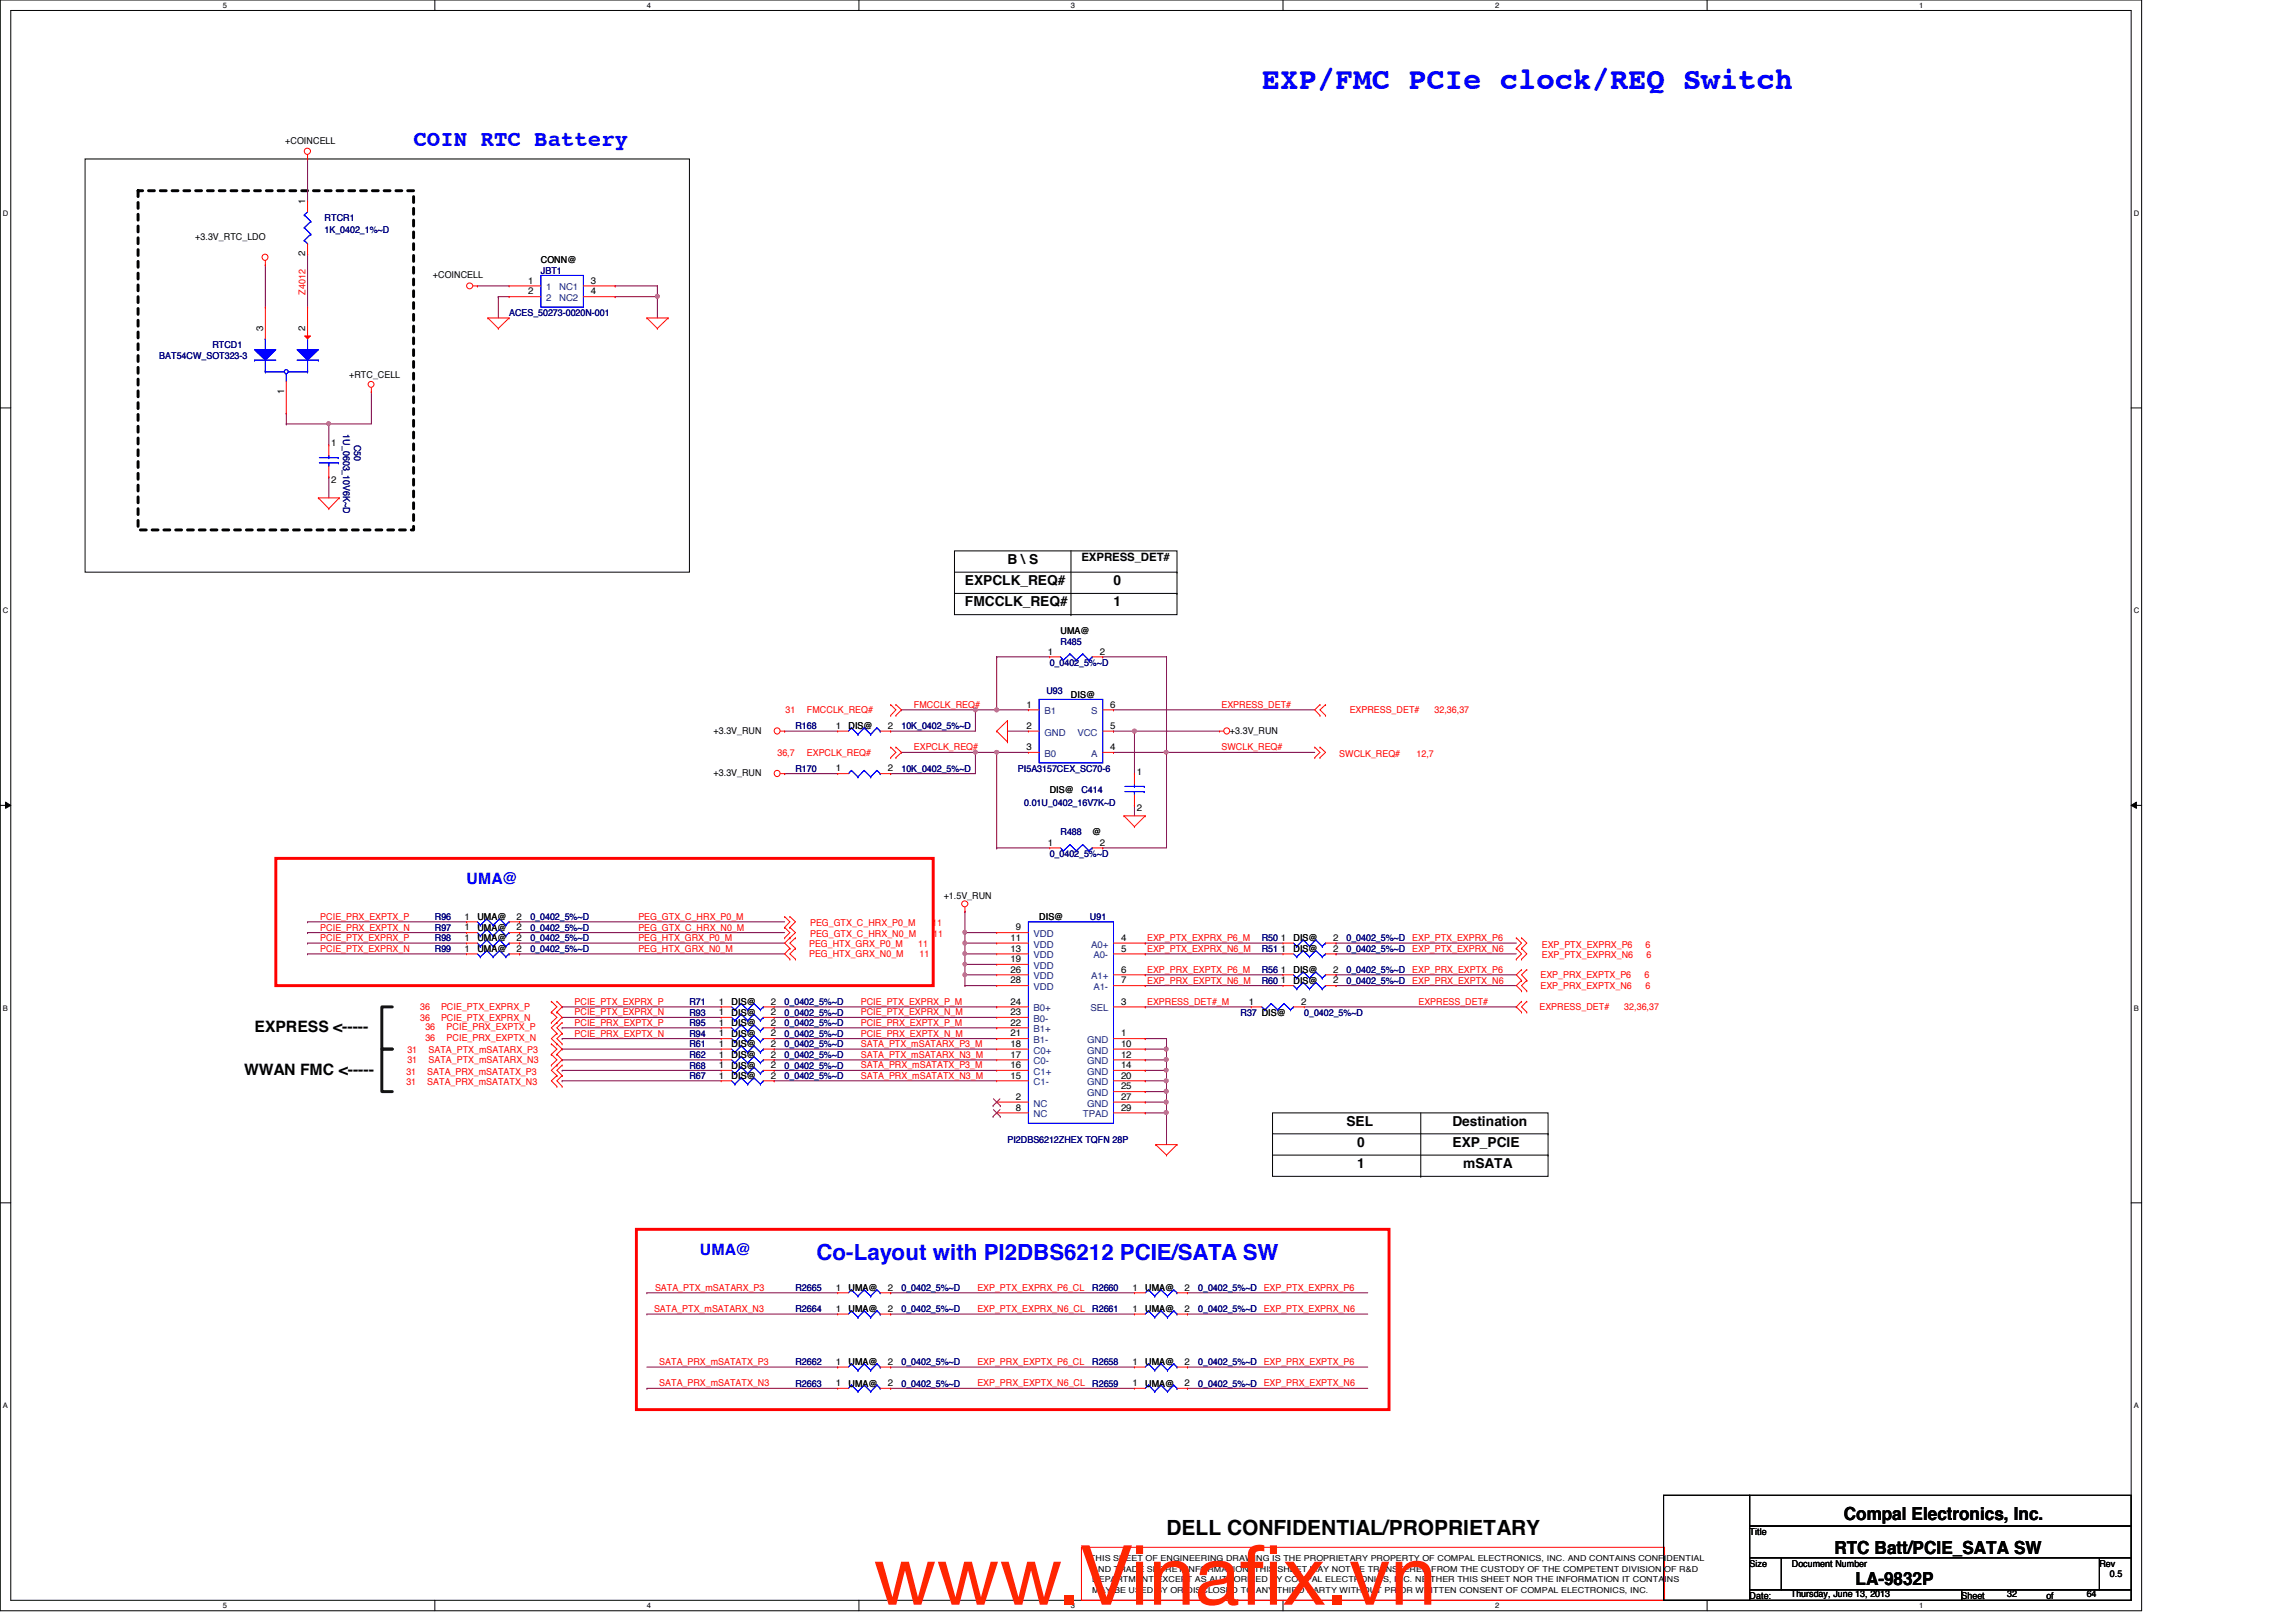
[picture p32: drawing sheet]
<svg xmlns="http://www.w3.org/2000/svg" width="297mm" height="210mm" viewBox="0 0 297 210" stroke-linecap="round" stroke-linejoin="round" font-family="sans-serif">
<defs><g id="words">
<g font-size="10.6" fill="#ff2600">
<text x="113" y="207.7">www.Vinaf</text>
<text x="160.4" y="207.7">ix.vn</text>
</g>
<text font-size="3.9" fill="#00f" x="163.2" y="11.5">EXP/FMC PCIe clock/REQ Switch</text>
<g font-size="2.9" fill="#00f">
<text x="53.5" y="18.8">COIN RTC Battery</text>
<text x="105.6" y="163.1">Co-Layout with PI2DBS6212 PCIE/SATA SW</text>
</g>
<text font-size="2.7" x="150.9" y="198.7">DELL CONFIDENTIAL/PROPRIETARY</text>
<g font-size="2.3">
<text x="238.5" y="196.8">Compal Electronics, Inc.</text>
<text x="237.3" y="201">RTC Batt/PCIE_SATA SW</text>
<text x="240.1" y="205.1">LA-9832P</text>
</g>
<g font-size="2" fill="#00f">
<text x="60.4" y="114.3">UMA@</text>
<text x="90.5" y="162.3">UMA@</text>
</g>
<g font-size="2">
<text x="32.9" y="133.6">EXPRESS &lt;-----</text>
<text x="31.6" y="139.1">WWAN FMC &lt;-----</text>
</g>
<g font-size="1.8">
<text x="124.8" y="75.7">EXPCLK_REQ#</text>
<text x="130.3" y="72.9">B \ S</text>
<text x="144.1" y="75.7">0</text>
<text x="124.8" y="78.4">FMCCLK_REQ#</text>
<text x="144.1" y="78.4">1</text>
<text x="174.2" y="145.7">SEL</text>
<text x="175.6" y="148.4">0</text>
<text x="187.9" y="148.4">EXP_PCIE</text>
<text x="187.9" y="145.7">Destination</text>
<text x="175.6" y="151.1">1</text>
<text x="189.3" y="151.1">mSATA</text>
</g>
<text font-size="1.5" x="139.9" y="72.6">EXPRESS_DET#</text>
<g font-size="1.2">
<text x="36.9" y="18.7">+COINCELL</text>
<text x="39.5" y="26.5" transform="rotate(-90 39.5 26.5)">1</text>
<text x="25.3" y="31">+3.3V_RTC_LDO</text>
<text x="39.5" y="33.2" transform="rotate(-90 39.5 33.2)">2</text>
<text x="56" y="36">+COINCELL</text>
<text x="70" y="34">CONN@</text>
<text x="68.3" y="36.7">1</text>
<text x="68.3" y="38.1">2</text>
<text x="76.5" y="36.7">3</text>
<text x="76.5" y="38.1">4</text>
<text x="34" y="42.9" transform="rotate(-90 34 42.9)">3</text>
<text x="39.5" y="42.9" transform="rotate(-90 39.5 42.9)">2</text>
<text x="36.7" y="51" transform="rotate(-90 36.7 51)">1</text>
<text x="45.2" y="48.9">+RTC_CELL</text>
<text x="42.8" y="57.7">1</text>
<text x="42.8" y="62.4">2</text>
<text x="137.2" y="82">UMA@</text>
<text x="135.5" y="84.7">1</text>
<text x="142.3" y="84.7">2</text>
<text x="92.3" y="95">+3.3V_RUN</text>
<text x="108.1" y="94.3">1</text>
<text x="109.8" y="94.4">DIS@</text>
<text x="114.8" y="94.3">2</text>
<text x="132.8" y="91.6">1</text>
<text x="132.8" y="94.3">2</text>
<text x="138.6" y="90.3">DIS@</text>
<text x="143.6" y="91.6">6</text>
<text x="143.6" y="94.3">5</text>
<text x="159.1" y="95">+3.3V_RUN</text>
<text x="92.3" y="100.4">+3.3V_RUN</text>
<text x="108.1" y="99.8">1</text>
<text x="114.8" y="99.8">2</text>
<text x="132.8" y="97.1">3</text>
<text x="143.6" y="97.1">4</text>
<text x="147.1" y="100.2">1</text>
<text x="135.8" y="102.6">DIS@</text>
<text x="147.1" y="105">2</text>
<text x="135.5" y="109.4">1</text>
<text x="141.3" y="108.1">@</text>
<text x="142.3" y="109.4">2</text>
<text x="60.1" y="119">1</text>
<text x="61.8" y="119.1">UMA@</text>
<text x="66.8" y="119">2</text>
<text x="122.1" y="116.3">+1.5V_RUN</text>
<text x="134.4" y="119.1">DIS@</text>
<text x="60.1" y="120.4">1</text>
<text x="60.1" y="121.8">1</text>
<text x="60.1" y="123.1">1</text>
<text x="61.8" y="120.4">UMA@</text>
<text x="61.8" y="121.8">UMA@</text>
<text x="61.8" y="123.2">UMA@</text>
<text x="66.8" y="120.4">2</text>
<text x="66.8" y="121.8">2</text>
<text x="66.8" y="123.1">2</text>
<text x="130.7" y="125.9">26</text>
<text x="130.7" y="123.1">13</text>
<text x="130.7" y="121.8">11</text>
<text x="130.7" y="124.5">19</text>
<text x="131.4" y="120.4">9</text>
<text x="145" y="121.8">4</text>
<text x="145" y="123.1">5</text>
<text x="145" y="125.9">6</text>
<text x="165.7" y="125.9">1</text>
<text x="165.7" y="121.8">1</text>
<text x="165.7" y="123.1">1</text>
<text x="167.3" y="125.9">DIS@</text>
<text x="167.3" y="121.8">DIS@</text>
<text x="167.3" y="123.2">DIS@</text>
<text x="172.5" y="125.9">2</text>
<text x="172.5" y="121.8">2</text>
<text x="172.5" y="123.1">2</text>
<text x="93" y="130">1</text>
<text x="93" y="131.4">1</text>
<text x="94.7" y="130">DIS@</text>
<text x="94.7" y="131.4">DIS@</text>
<text x="99.7" y="130">2</text>
<text x="99.7" y="131.4">2</text>
<text x="130.7" y="127.3">28</text>
<text x="130.7" y="131.4">23</text>
<text x="130.7" y="130">24</text>
<text x="145" y="130">3</text>
<text x="145" y="127.3">7</text>
<text x="161.6" y="130">1</text>
<text x="165.7" y="127.3">1</text>
<text x="167.3" y="127.3">DIS@</text>
<text x="168.3" y="130">2</text>
<text x="172.5" y="127.3">2</text>
<text x="93" y="134.1">1</text>
<text x="93" y="132.7">1</text>
<text x="93" y="135.5">1</text>
<text x="93" y="136.9">1</text>
<text x="94.7" y="134.2">DIS@</text>
<text x="94.7" y="132.8">DIS@</text>
<text x="94.7" y="135.6">DIS@</text>
<text x="94.7" y="136.9">DIS@</text>
<text x="99.7" y="134.1">2</text>
<text x="99.7" y="132.7">2</text>
<text x="99.7" y="135.5">2</text>
<text x="99.7" y="136.9">2</text>
<text x="130.7" y="135.5">18</text>
<text x="130.7" y="134.1">21</text>
<text x="130.7" y="132.7">22</text>
<text x="130.7" y="136.9">17</text>
<text x="145" y="136.9">12</text>
<text x="145" y="135.5">10</text>
<text x="145" y="134.1">1</text>
<text x="93" y="138.2">1</text>
<text x="93" y="139.6">1</text>
<text x="94.7" y="138.3">DIS@</text>
<text x="94.7" y="139.7">DIS@</text>
<text x="99.7" y="138.2">2</text>
<text x="99.7" y="139.6">2</text>
<text x="130.7" y="139.6">15</text>
<text x="130.7" y="138.2">16</text>
<text x="131.4" y="142.3">2</text>
<text x="131.4" y="143.7">8</text>
<text x="145" y="142.3">27</text>
<text x="145" y="143.7">29</text>
<text x="145" y="139.6">20</text>
<text x="145" y="141">25</text>
<text x="145" y="138.2">14</text>
<text x="108.1" y="167">1</text>
<text x="109.8" y="167.1">UMA@</text>
<text x="114.8" y="167">2</text>
<text x="146.5" y="167">1</text>
<text x="148.2" y="167.1">UMA@</text>
<text x="153.2" y="167">2</text>
<text x="108.1" y="169.8">1</text>
<text x="109.8" y="169.8">UMA@</text>
<text x="114.8" y="169.8">2</text>
<text x="146.5" y="169.8">1</text>
<text x="148.2" y="169.8">UMA@</text>
<text x="153.2" y="169.8">2</text>
<text x="108.1" y="179.4">1</text>
<text x="108.1" y="176.6">1</text>
<text x="109.8" y="179.5">UMA@</text>
<text x="109.8" y="176.7">UMA@</text>
<text x="114.8" y="179.4">2</text>
<text x="114.8" y="176.6">2</text>
<text x="146.5" y="176.6">1</text>
<text x="146.5" y="179.4">1</text>
<text x="148.2" y="176.7">UMA@</text>
<text x="148.2" y="179.5">UMA@</text>
<text x="153.2" y="176.6">2</text>
<text x="153.2" y="179.4">2</text>
<text x="226.4" y="198.6">Title</text>
<text x="226.4" y="202.7">Size</text>
<text x="231.8" y="202.7">Document Number</text>
<text x="271.6" y="202.7">Rev</text>
<text x="226.4" y="206.9">Date:</text>
<text x="231.7" y="206.7">Thursday, June 13, 2013</text>
<text x="253.8" y="206.9">Sheet</text>
<text x="259.7" y="206.7">32</text>
<text x="264.7" y="206.9">of</text>
<text x="270" y="206.7">64</text>
<text x="273" y="204.1">0.5</text>
</g>
<g font-size="1.2" fill="#000080">
<text x="42" y="28.6">RTCR1</text>
<text x="42" y="30.2">1K_0402_1%~D</text>
<text x="70" y="35.4">JBT1</text>
<text x="65.9" y="40.9">ACES_50273-0020N-001</text>
<text x="20.6" y="46.4">BAT54CW_SOT323-3</text>
<text x="27.5" y="45">RTCD1</text>
<text x="44.4" y="56.2" transform="rotate(90 44.4 56.2)">1U_0603_10V6K~D</text>
<text x="45.8" y="57.6" transform="rotate(90 45.8 57.6)">C50</text>
<text x="137.2" y="83.4">R485</text>
<text x="135.4" y="89.7">U93</text>
<text x="135.8" y="86.1">0_0402_5%~D</text>
<text x="102.9" y="94.4">R168</text>
<text x="116.6" y="94.4">10K_0402_5%~D</text>
<text x="102.9" y="99.9">R170</text>
<text x="116.6" y="99.9">10K_0402_5%~D</text>
<text x="131.7" y="99.9">PI5A3157CEX_SC70-6</text>
<text x="132.5" y="104.3">0.01U_0402_16V7K~D</text>
<text x="139.9" y="102.6">C414</text>
<text x="135.8" y="110.9">0_0402_5%~D</text>
<text x="137.2" y="108.1">R488</text>
<text x="56.3" y="119.1">R96</text>
<text x="68.6" y="119.1">0_0402_5%~D</text>
<text x="141" y="119.1">U91</text>
<text x="56.3" y="120.4">R97</text>
<text x="56.3" y="121.8">R98</text>
<text x="56.3" y="123.2">R99</text>
<text x="68.6" y="120.4">0_0402_5%~D</text>
<text x="68.6" y="121.8">0_0402_5%~D</text>
<text x="68.6" y="123.2">0_0402_5%~D</text>
<text x="163.2" y="125.9">R56</text>
<text x="163.2" y="121.8">R50</text>
<text x="163.2" y="123.2">R51</text>
<text x="174.2" y="125.9">0_0402_5%~D</text>
<text x="174.2" y="121.8">0_0402_5%~D</text>
<text x="174.2" y="123.2">0_0402_5%~D</text>
<text x="89.2" y="130">R71</text>
<text x="89.2" y="131.4">R93</text>
<text x="101.5" y="130">0_0402_5%~D</text>
<text x="101.5" y="131.4">0_0402_5%~D</text>
<text x="160.5" y="131.4">R37 DIS@</text>
<text x="163.2" y="127.3">R60</text>
<text x="168.7" y="131.4">0_0402_5%~D</text>
<text x="174.2" y="127.3">0_0402_5%~D</text>
<text x="89.2" y="134.2">R94</text>
<text x="89.2" y="132.8">R95</text>
<text x="89.2" y="135.6">R61</text>
<text x="89.2" y="136.9">R62</text>
<text x="101.5" y="134.2">0_0402_5%~D</text>
<text x="101.5" y="132.8">0_0402_5%~D</text>
<text x="101.5" y="135.6">0_0402_5%~D</text>
<text x="101.5" y="136.9">0_0402_5%~D</text>
<text x="89.2" y="138.3">R68</text>
<text x="89.2" y="139.7">R67</text>
<text x="101.5" y="138.3">0_0402_5%~D</text>
<text x="101.5" y="139.7">0_0402_5%~D</text>
<text x="130.3" y="147.9">PI2DBS6212ZHEX TQFN 28P</text>
<text x="102.9" y="167.1">R2665</text>
<text x="116.6" y="167.1">0_0402_5%~D</text>
<text x="141.3" y="167.1">R2660</text>
<text x="155" y="167.1">0_0402_5%~D</text>
<text x="102.9" y="169.8">R2664</text>
<text x="116.6" y="169.8">0_0402_5%~D</text>
<text x="141.3" y="169.8">R2661</text>
<text x="155" y="169.8">0_0402_5%~D</text>
<text x="102.9" y="179.5">R2663</text>
<text x="102.9" y="176.7">R2662</text>
<text x="116.6" y="179.5">0_0402_5%~D</text>
<text x="116.6" y="176.7">0_0402_5%~D</text>
<text x="141.3" y="176.7">R2658</text>
<text x="141.3" y="179.5">R2659</text>
<text x="155" y="176.7">0_0402_5%~D</text>
<text x="155" y="179.5">0_0402_5%~D</text>
</g>
<g font-size="1.2" fill="#f00">
<text x="39.5" y="38.1" transform="rotate(-90 39.5 38.1)">Z4012</text>
<text x="101.6" y="92.3">31</text>
<text x="104.4" y="92.3">FMCCLK_REQ#</text>
<text x="118.2" y="91.6">FMCCLK_REQ#</text>
<text x="158" y="91.6">EXPRESS_DET#</text>
<text x="174.6" y="92.3">EXPRESS_DET#</text>
<text x="185.6" y="92.3">32,36,37</text>
<text x="100.6" y="97.8">36,7</text>
<text x="104.4" y="97.8">EXPCLK_REQ#</text>
<text x="118.2" y="97.1">EXPCLK_REQ#</text>
<text x="158" y="97.1">SWCLK_REQ#</text>
<text x="173.3" y="98">SWCLK_REQ#</text>
<text x="183.3" y="98">12,7</text>
<text x="41.4" y="119">PCIE_PRX_EXPTX_P</text>
<text x="82.6" y="119">PEG_GTX_C_HRX_P0_M</text>
<text x="104.8" y="119.9">PEG_GTX_C_HRX_P0_M</text>
<text x="120.6" y="119.9">11</text>
<text x="41.4" y="120.4">PCIE_PRX_EXPTX_N</text>
<text x="41.4" y="123.2">PCIE_PTX_EXPRX_N</text>
<text x="41.4" y="121.8">PCIE_PTX_EXPRX_P</text>
<text x="82.6" y="120.4">PEG_GTX_C_HRX_N0_M</text>
<text x="82.6" y="121.8">PEG_HTX_GRX_P0_M</text>
<text x="82.6" y="123.2">PEG_HTX_GRX_N0_M</text>
<text x="104.7" y="123.9">PEG_HTX_GRX_N0_M</text>
<text x="104.7" y="122.5">PEG_HTX_GRX_P0_M</text>
<text x="104.8" y="121.3">PEG_GTX_C_HRX_N0_M</text>
<text x="118.8" y="122.5">11</text>
<text x="119" y="123.9">11</text>
<text x="120.7" y="121.3">11</text>
<text x="148.4" y="121.8">EXP_PTX_EXPRX_P6_M</text>
<text x="148.4" y="123.2">EXP_PTX_EXPRX_N6_M</text>
<text x="148.4" y="125.9">EXP_PRX_EXPTX_P6_M</text>
<text x="182.7" y="121.8">EXP_PTX_EXPRX_P6</text>
<text x="182.7" y="123.2">EXP_PTX_EXPRX_N6</text>
<text x="182.7" y="125.9">EXP_PRX_EXPTX_P6</text>
<text x="199.5" y="124">EXP_PTX_EXPRX_N6</text>
<text x="199.5" y="122.6">EXP_PTX_EXPRX_P6</text>
<text x="212.9" y="122.6">6</text>
<text x="213" y="124">6</text>
<text x="54.4" y="130.7">36</text>
<text x="57.1" y="130.7">PCIE_PTX_EXPRX_P</text>
<text x="74.3" y="131.4">PCIE_PTX_EXPRX_N</text>
<text x="74.3" y="130">PCIE_PTX_EXPRX_P</text>
<text x="111.4" y="130">PCIE_PTX_EXPRX_P_M</text>
<text x="111.4" y="131.4">PCIE_PTX_EXPRX_N_M</text>
<text x="148.4" y="127.3">EXP_PRX_EXPTX_N6_M</text>
<text x="148.4" y="130">EXPRESS_DET#_M</text>
<text x="182.7" y="127.3">EXP_PRX_EXPTX_N6</text>
<text x="183.5" y="130">EXPRESS_DET#</text>
<text x="199.2" y="130.7">EXPRESS_DET#</text>
<text x="199.3" y="126.6">EXP_PRX_EXPTX_P6</text>
<text x="199.3" y="128">EXP_PRX_EXPTX_N6</text>
<text x="210.1" y="130.7">32,36,37</text>
<text x="212.8" y="126.6">6</text>
<text x="212.9" y="128">6</text>
<text x="52.7" y="137.6">31</text>
<text x="52.7" y="136.2">31</text>
<text x="54.4" y="132.1">36</text>
<text x="55" y="133.3">36</text>
<text x="55" y="134.7">36</text>
<text x="55.5" y="137.6">SATA_PTX_mSATARX_N3</text>
<text x="55.5" y="136.2">SATA_PTX_mSATARX_P3</text>
<text x="57.1" y="132.1">PCIE_PTX_EXPRX_N</text>
<text x="57.8" y="133.3">PCIE_PRX_EXPTX_P</text>
<text x="57.8" y="134.7">PCIE_PRX_EXPTX_N</text>
<text x="74.3" y="134.2">PCIE_PRX_EXPTX_N</text>
<text x="74.3" y="132.8">PCIE_PRX_EXPTX_P</text>
<text x="111.4" y="135.5">SATA_PTX_mSATARX_P3_M</text>
<text x="111.4" y="136.9">SATA_PTX_mSATARX_N3_M</text>
<text x="111.4" y="132.8">PCIE_PRX_EXPTX_P_M</text>
<text x="111.4" y="134.2">PCIE_PRX_EXPTX_N_M</text>
<text x="52.6" y="140.5">31</text>
<text x="52.6" y="139.1">31</text>
<text x="55.3" y="140.5">SATA_PRX_mSATATX_N3</text>
<text x="55.3" y="139.1">SATA_PRX_mSATATX_P3</text>
<text x="111.4" y="139.6">SATA_PRX_mSATATX_N3_M</text>
<text x="111.4" y="138.3">SATA_PRX_mSATATX_P3_M</text>
<text x="84.7" y="167">SATA_PTX_mSATARX_P3</text>
<text x="126.4" y="167">EXP_PTX_EXPRX_P6_CL</text>
<text x="163.5" y="167">EXP_PTX_EXPRX_P6</text>
<text x="84.6" y="169.8">SATA_PTX_mSATARX_N3</text>
<text x="126.4" y="169.8">EXP_PTX_EXPRX_N6_CL</text>
<text x="163.5" y="169.8">EXP_PTX_EXPRX_N6</text>
<text x="85.3" y="179.4">SATA_PRX_mSATATX_N3</text>
<text x="85.3" y="176.7">SATA_PRX_mSATATX_P3</text>
<text x="126.4" y="176.7">EXP_PRX_EXPTX_P6_CL</text>
<text x="126.4" y="179.4">EXP_PRX_EXPTX_N6_CL</text>
<text x="163.5" y="176.7">EXP_PRX_EXPTX_P6</text>
<text x="163.5" y="179.4">EXP_PRX_EXPTX_N6</text>
</g>
<g font-size="1.2" fill="#004080">
<text x="70.7" y="37.6">1</text>
<text x="70.7" y="39">2</text>
<text x="72.3" y="37.6">NC1</text>
<text x="72.3" y="39">NC2</text>
<text x="135.1" y="92.5">B1</text>
<text x="135.1" y="95.2">GND</text>
<text x="139.4" y="95.2">VCC</text>
<text x="141.2" y="92.5">S</text>
<text x="135.1" y="98">B0</text>
<text x="141.2" y="98">A</text>
<text x="133.7" y="124">VDD</text>
<text x="133.7" y="122.6">VDD</text>
<text x="133.7" y="121.3">VDD</text>
<text x="133.7" y="125.4">VDD</text>
<text x="141.2" y="122.6">A0+</text>
<text x="141.5" y="124">A0-</text>
<text x="133.7" y="126.7">VDD</text>
<text x="133.7" y="128.1">VDD</text>
<text x="133.7" y="130.9">B0+</text>
<text x="141.1" y="130.9">SEL</text>
<text x="141.2" y="126.7">A1+</text>
<text x="141.5" y="128.1">A1-</text>
<text x="133.7" y="136.4">C0+</text>
<text x="133.7" y="135">B1-</text>
<text x="133.7" y="133.6">B1+</text>
<text x="133.7" y="132.2">B0-</text>
<text x="133.7" y="137.8">C0-</text>
<text x="140.6" y="137.8">GND</text>
<text x="140.6" y="136.4">GND</text>
<text x="140.6" y="135">GND</text>
<text x="133.7" y="143.2">NC</text>
<text x="133.7" y="140.5">C1-</text>
<text x="133.7" y="139.1">C1+</text>
<text x="140.6" y="143.2">GND</text>
<text x="140.6" y="140.5">GND</text>
<text x="140.6" y="141.9">GND</text>
<text x="140.6" y="139.1">GND</text>
<text x="133.7" y="144.6">NC</text>
<text x="140.1" y="144.6">TPAD</text>
</g>
<g font-size="1.1">
<text x="141" y="202">THIS SHEET OF ENGINEERING DRAWING IS THE PROPRIETARY PROPERTY OF COMPAL ELECTRONICS, INC. AND CONTAINS CONFIDENTIAL</text>
<text x="141.3" y="203.4">AND TRADE SECRET INFORMATION. THIS SHEET MAY NOT BE TRANSFERED FROM THE CUSTODY OF THE COMPETENT DIVISION OF R&amp;D</text>
<text x="141.3" y="206.2">MAY BE USED BY OR DISCLOSED TO ANY THIRD PARTY WITHOUT PRIOR WRITTEN CONSENT OF COMPAL ELECTRONICS, INC.</text>
<text x="141.3" y="204.8">DEPARTMENT EXCEPT AS AUTHORIZED BY COMPAL ELECTRONICS, INC. NEITHER THIS SHEET NOR THE INFORMATION IT CONTAINS</text>
</g>
<g font-size="1">
<text x="28.8" y="1">5</text>
<text x="83.7" y="1">4</text>
<text x="138.6" y="1">3</text>
<text x="193.4" y="1">2</text>
<text x="248.3" y="1">1</text>
<text x=".4" y="27.9">D</text>
<text x="276.1" y="27.9">D</text>
<text x=".4" y="79.4">C</text>
<text x="276.1" y="79.4">C</text>
<text x=".4" y="130.8">B</text>
<text x="276.1" y="130.8">B</text>
<text x=".4" y="182.2">A</text>
<text x="276.1" y="182.2">A</text>
<text x="28.8" y="208.1">5</text>
<text x="83.7" y="208.1">4</text>
<text x="138.6" y="208.1">3</text>
<text x="193.4" y="208.1">2</text>
<text x="248.3" y="208.1">1</text>
</g>
</g></defs>
<path d="M0 0h277.1v208.4h-277.1zM1.4 1.4h274.3v205.7h-274.3z" fill="none" stroke="#000" stroke-width=".13"/>
<g fill="#fff">
<path d="M28.8 .1h.6v1.1h-.6z"/>
<path d="M28.8 207.2h.6v1.1h-.6z"/>
</g>
<path d="M56.3 0v1.4M56.3 207.1v1.3" fill="none" stroke="#000" stroke-width=".13"/>
<g fill="#fff">
<path d="M83.7 .1h.5v1.1h-.5z"/>
<path d="M83.7 207.2h.5v1.1h-.5z"/>
</g>
<path d="M111.1 0v1.4M111.1 207.1v1.3" fill="none" stroke="#000" stroke-width=".13"/>
<g fill="#fff">
<path d="M138.6 .1h.5v1.1h-.5z"/>
<path d="M138.6 207.2h.5v1.1h-.5z"/>
</g>
<path d="M166 0v1.4M166 207.1v1.3" fill="none" stroke="#000" stroke-width=".13"/>
<g fill="#fff">
<path d="M193.4 .1h.6v1.1h-.6z"/>
<path d="M193.4 207.2h.6v1.1h-.6z"/>
</g>
<path d="M220.8 0v1.4M220.8 207.1v1.3" fill="none" stroke="#000" stroke-width=".13"/>
<g fill="#fff">
<path d="M248.3 .1h.5v1.1h-.5z"/>
<path d="M248.3 207.2h.5v1.1h-.5z"/>
<path d="M.4 27.1h.7v1.1h-.7z"/>
<path d="M276.1 27.1h.7v1.1h-.7z"/>
<path d="M.4 78.5h.7v1.1h-.7z"/>
<path d="M276.1 78.5h.7v1.1h-.7z"/>
</g>
<path d="M0 52.8h1.4M275.7 52.8h1.4" fill="none" stroke="#000" stroke-width=".13"/>
<g fill="#fff">
<path d="M.4 129.9h.6v1.1h-.6z"/>
<path d="M276.1 129.9h.6v1.1h-.6z"/>
</g>
<path d="M0 104.2h1.4M.7 103.8l.7 .4-.7 .4zM275.7 104.2l.7-.4v.8zM275.7 104.2h1.4" fill="none" stroke="#000" stroke-width=".13"/>
<path d="M.7 103.8l.7 .4-.7 .4zM275.7 104.2l.7-.4v.8z" fill="#000"/>
<g fill="#fff">
<path d="M.4 181.4h.6v1.1h-.6z"/>
<path d="M276.1 181.4h.6v1.1h-.6z"/>
</g>
<g fill="none" stroke="#000" stroke-width=".13">
<path d="M11 20.6h78.2v53.4h-78.2zM123.5 71.3h28.8v8.2h-28.8zM123.5 74h28.8M123.5 76.8h28.8M138.6 79.5h.1M138.6 71.3v8.2M152.3 74h.1M152.3 76.8h.1M0 155.7h1.4M164.6 144h35.7v8.2h-35.7zM164.6 149.5h35.7M164.6 146.7h35.7"/>
<path d="M183.8 152.2h.1M183.8 144v8.2M200.3 149.5h.1M200.3 146.7h.1M275.7 155.7h1.4"/>
</g>
<path d="M139.9 200.2h75.4v6.9h-75.4z" fill="none" stroke="#f00" stroke-width=".13"/>
<path d="M17.9 24.7h35.6v43.9h-35.6z" fill="none" stroke="#000" stroke-width=".38" stroke-dasharray=".8 .8"/>
<path d="M35.7 111.1h85v16.5h-85zM82.3 159.1h97.4v23.3h-97.4z" fill="none" stroke="#f00" stroke-width=".38"/>
<path d="M50.8 130.3h-1.4v5.5h1.4h-1.4v5.5h1.4" fill="none" stroke="#004000" stroke-width=".38"/>
<path d="M42.5 54.9h.1M42.5 54.9h5.5" fill="none" stroke="#800040" stroke-width=".13"/>
<path d="M42.3 54.6h.2l.2 .1v.3l-.2 .1-.2-.1z" fill-rule="evenodd" fill="#f0f"/>
<path d="M42.3 54.6h.2l.2 .1v.3l-.2 .1-.2-.1z" fill="none" stroke="#f0f" stroke-width=".13"/>
<g fill="none" stroke="#800040" stroke-width=".13">
<path d="M61.8 37h.1M61.8 37h4.1M64.5 38.4h.1M64.5 38.4h1.4M79.6 38.4h.1M79.6 38.4h5.4M37 54.9h.1M37 54.9h5.5M42.5 54.9h.1M42.5 54.9v2.7M48 50.7h.1M48 50.7v4.2"/>
<path d="M42.5 61.7h.1M42.5 61.7v2.7"/>
</g>
<circle cx="85" cy="38.4" r=".26" fill="#f0f"/>
<circle cx="85" cy="38.4" r=".26" fill="none" stroke="#f0f" stroke-width=".13"/>
<path d="M64.5 38.4h.1M64.5 38.4v2.7M79.6 37h.1M79.6 37h5.4M85 38.4h.1M85 37h.1M85 37v4.1M124.8 117.9h.1M124.8 117.9v2.8M124.8 120.7h.1M124.8 120.7h4.1" fill="none" stroke="#800040" stroke-width=".13"/>
<path d="M124.6 120.5l.2-.1 .2 .1v.3l-.2 .1-.2-.1z" fill-rule="evenodd" fill="#f0f"/>
<path d="M124.6 120.5l.2-.1 .2 .1v.3l-.2 .1-.2-.1z" fill="none" stroke="#f0f" stroke-width=".13"/>
<path d="M124.8 124.8h.1M124.8 124.8v1.4" fill="none" stroke="#800040" stroke-width=".13"/>
<path d="M124.6 124.6h.4v.2v.1l-.2 .1-.2-.1z" fill-rule="evenodd" fill="#f0f"/>
<path d="M124.6 124.6h.4v.2v.1l-.2 .1-.2-.1z" fill="none" stroke="#f0f" stroke-width=".13"/>
<path d="M148.2 144h.1M148.2 142.6h.1M148.2 144h2.7M148.2 142.6h2.7M150.9 144h.1M150.9 144v4.1" fill="none" stroke="#800040" stroke-width=".13"/>
<circle cx="150.9" cy="144" r=".26" fill="#f0f"/>
<circle cx="150.9" cy="144" r=".26" fill="none" stroke="#f0f" stroke-width=".13"/>
<path d="M150.9 141.3h.1M150.9 141.3v1.3" fill="none" stroke="#800040" stroke-width=".13"/>
<circle cx="150.9" cy="141.2" r=".26" fill="#f0f"/>
<circle cx="150.9" cy="141.2" r=".26" fill="none" stroke="#f0f" stroke-width=".13"/>
<path d="M150.9 142.6h.1M150.9 142.6v1.4" fill="none" stroke="#800040" stroke-width=".13"/>
<circle cx="150.9" cy="142.6" r=".26" fill="#f0f"/>
<circle cx="150.9" cy="142.6" r=".26" fill="none" stroke="#f0f" stroke-width=".13"/>
<path d="M150.9 138.5h.1M150.9 138.5v1.4M148.2 141.3h.1M148.2 141.3h2.7" fill="none" stroke="#800040" stroke-width=".13"/>
<circle cx="150.9" cy="138.5" r=".25" fill="#f0f"/>
<circle cx="150.9" cy="138.5" r=".25" fill="none" stroke="#f0f" stroke-width=".13"/>
<path d="M124.8 122h.1M124.8 122v1.4M148.2 137.2h.1M148.2 122h.1M148.2 123.4h.1M148.2 137.2h2.7M148.2 122h17.8M148.2 123.4h17.8" fill="none" stroke="#800040" stroke-width=".13"/>
<path d="M124.6 121.9l.2-.1 .2 .1v.3l-.2 .1-.2-.1z" fill-rule="evenodd" fill="#f0f"/>
<path d="M124.6 121.9l.2-.1 .2 .1v.3l-.2 .1-.2-.1z" fill="none" stroke="#f0f" stroke-width=".13"/>
<path d="M124.8 120.7h.1M124.8 124.8h.1M124.8 126.2h.1M124.8 127.6h.1M124.8 123.4h.1M124.8 120.7v1.3M124.8 123.4v1.4M124.8 126.2v1.4M124.8 124.8h4.1M124.8 127.6h4.1M124.8 123.4h4.1" fill="none" stroke="#800040" stroke-width=".13"/>
<path d="M124.6 123.2l.2-.1 .2 .2v.3l-.2 .1-.2-.1z" fill-rule="evenodd" fill="#f0f"/>
<path d="M124.6 123.2l.2-.1 .2 .2v.3l-.2 .1-.2-.1z" fill="none" stroke="#f0f" stroke-width=".13"/>
<path d="M124.8 122h.1M124.8 126.2h.1M124.8 122h4.1M124.8 126.2h4.1" fill="none" stroke="#800040" stroke-width=".13"/>
<path d="M124.6 126l.2-.1 .2 .1v.3l-.2 .1-.2-.1z" fill-rule="evenodd" fill="#f0f"/>
<path d="M124.6 126l.2-.1 .2 .1v.3l-.2 .1-.2-.1z" fill="none" stroke="#f0f" stroke-width=".13"/>
<path d="M148.2 138.5h.1M148.2 139.9h.1M148.2 135.8h.1M148.2 138.5h2.7M148.2 139.9h2.7M148.2 135.8h2.7" fill="none" stroke="#800040" stroke-width=".13"/>
<circle cx="150.9" cy="135.8" r=".26" fill="#f0f"/>
<circle cx="150.9" cy="135.8" r=".26" fill="none" stroke="#f0f" stroke-width=".13"/>
<path d="M150.9 135.8h.1M150.9 135.8v1.4" fill="none" stroke="#800040" stroke-width=".13"/>
<circle cx="150.9" cy="137.1" r=".26" fill="#f0f"/>
<circle cx="150.9" cy="137.1" r=".26" fill="none" stroke="#f0f" stroke-width=".13"/>
<path d="M148.2 134.4h.1M148.2 134.4h2.7M150.9 137.2h.1M150.9 139.9h.1M150.9 137.2v1.3M150.9 139.9v1.4" fill="none" stroke="#800040" stroke-width=".13"/>
<circle cx="150.9" cy="139.9" r=".26" fill="#f0f"/>
<circle cx="150.9" cy="139.9" r=".26" fill="none" stroke="#f0f" stroke-width=".13"/>
<g fill="none" stroke="#800040" stroke-width=".13">
<path d="M34.3 34.3h.1M34.3 34.3v5.5M39.8 20.6h.1M39.8 32.9h.1M39.8 20.6v5.4M39.8 32.9v6.9M37 53.5h.1M37 53.5v1.4M144.1 91.9h.1M144.1 91.9h26M146.8 94.6h.1M146.8 94.6h11"/>
<path d="M39.8 119.3h.1M39.8 119.3h20.6M67.2 119.3h.1M67.2 119.3h34.3M39.8 120.7h.1M39.8 123.4h.1M39.8 122h.1M39.8 122h20.6M39.8 123.4h20.6M39.8 120.7h20.6M67.2 120.7h.1M67.2 122h.1"/>
<path d="M67.2 123.4h.1M67.2 122h34.3M67.2 123.4h34.3M67.2 120.7h34.3M72.7 135.8h.1M72.7 137.2h.1M72.7 131.7h.1M72.7 130.3h.1M72.7 134.4h.1M72.7 133h.1M72.7 138.5h.1M72.7 139.9h.1"/>
<path d="M72.7 130.3h20.6M72.7 135.8h20.6M72.7 137.2h20.6M72.7 131.7h20.6M72.7 134.4h20.6M72.7 133h20.6M72.7 138.5h20.6M72.7 139.9h20.6M100.2 135.8h.1M100.2 137.2h.1M100.2 131.7h.1M100.2 139.9h.1"/>
<path d="M100.2 138.5h.1M100.2 130.3h28.7M100.2 135.8h28.7M100.2 137.2h28.7M100.2 131.7h28.7M100.2 134.4h28.7M100.2 133h28.7M100.2 138.5h28.7M100.2 139.9h28.7M128.9 130.3h.1M128.9 133h.1M128.9 134.4h.1"/>
<path d="M148.2 127.6h.1M148.2 126.2h.1M148.2 130.3h.1M148.2 127.6h17.8M148.2 126.2h17.8M148.2 130.3h13.7M150.9 134.4h.1M150.9 134.4v1.4M168.7 130.3h27.5M172.8 122h.1M172.8 123.4h.1M172.8 127.6h.1"/>
<path d="M172.8 126.2h.1M172.8 127.6h23.4M172.8 126.2h23.4M172.8 122h23.4M172.8 123.4h23.4M196.2 130.3h.1M83.7 179.7h.1M83.7 170.1h.1M83.7 167.3h.1M83.7 176.9h24.7M83.7 179.7h24.7M83.7 170.1h24.7"/>
<path d="M83.7 167.3h24.7M108.4 176.9h.1M115.2 176.9h.1M115.2 179.7h.1M115.2 167.3h.1M115.2 170.1h.1M115.2 176.9h31.6M115.2 179.7h31.6M115.2 170.1h31.6M115.2 167.3h31.6M153.6 167.3h.1M153.6 170.1h.1"/>
<path d="M153.6 176.9h.1M153.6 179.7h.1M153.6 176.9h23.3M153.6 179.7h23.3M153.6 170.1h23.3M153.6 167.3h23.3"/>
</g>
<circle cx="146.8" cy="94.6" r=".26" fill="#f0f"/>
<circle cx="146.8" cy="94.6" r=".26" fill="none" stroke="#f0f" stroke-width=".13"/>
<g fill="none" stroke="#800040" stroke-width=".13">
<path d="M126.2 91.9h.1M126.2 91.9h2.7M142.7 85h.1M142.7 85h8.2M144.1 94.6h.1M144.1 97.4h.1M144.1 94.6h2.7M146.8 94.6h.1M146.8 94.6v5.5M150.9 85h.1M150.9 85v12.4h-6.8M146.8 104.2h.1"/>
<path d="M146.8 104.2v1.4"/>
</g>
<circle cx="126.2" cy="91.9" r=".26" fill="#f0f"/>
<circle cx="126.2" cy="91.9" r=".26" fill="none" stroke="#f0f" stroke-width=".13"/>
<path d="M128.9 85h.1M128.9 91.9h.1M128.9 85v6.9M128.9 85h6.9M128.9 91.9h4.2" fill="none" stroke="#800040" stroke-width=".13"/>
<circle cx="128.9" cy="91.9" r=".26" fill="#f0f"/>
<circle cx="128.9" cy="91.9" r=".26" fill="none" stroke="#f0f" stroke-width=".13"/>
<path d="M128.9 97.4h.1M128.9 97.4h4.2M150.9 97.4h.1M150.9 97.4h19.2" fill="none" stroke="#800040" stroke-width=".13"/>
<circle cx="150.9" cy="97.3" r=".25" fill="#f0f"/>
<circle cx="150.9" cy="97.3" r=".25" fill="none" stroke="#f0f" stroke-width=".13"/>
<g fill="none" stroke="#800040" stroke-width=".13">
<path d="M101.5 94.6h.1M101.5 94.6h6.9M115.2 94.6h.1M116.6 91.9h.1M116.6 97.4h.1M116.6 91.9h9.6M116.6 97.4h9.6M126.2 91.9h.1M126.2 97.4h.1M126.2 91.9v2.7h-11M126.2 97.4v2.7h-11M128.9 97.4v12.3"/>
<path d="M130.3 94.6h.1M130.3 94.6h2.8M101.5 100.1h.1M101.5 100.1h6.9M115.2 100.1h.1M128.9 109.7h.1"/>
</g>
<circle cx="128.9" cy="97.3" r=".25" fill="#f0f"/>
<circle cx="128.9" cy="97.3" r=".25" fill="none" stroke="#f0f" stroke-width=".13"/>
<path d="M126.2 97.4h.1M126.2 97.4h2.7M128.9 109.7h.1M128.9 109.7h6.9" fill="none" stroke="#800040" stroke-width=".13"/>
<circle cx="126.2" cy="97.3" r=".25" fill="#f0f"/>
<circle cx="126.2" cy="97.3" r=".25" fill="none" stroke="#f0f" stroke-width=".13"/>
<path d="M150.9 97.4h.1M150.9 97.4v12.3h-8.2M142.7 109.7h.1" fill="none" stroke="#800040" stroke-width=".13"/>
<g fill="none" stroke="#f00" stroke-width=".13">
<path d="M34.3 34.3h.1M34.3 33.7v.6M39.8 20.6h.1M39.8 20v.6M61.2 37h.6M61.8 37h.1M48 50.7h.1M48 50.2v.5M63.1 41.1h.1M63.1 41.1h2.8M63.1 41.1l1.4 1.4M64.5 42.5h.1"/>
<path d="M65.9 41.1h.1M65.9 41.1l-1.4 1.4M83.7 41.1h.1M83.7 41.1h2.7M83.7 41.1l1.3 1.4M85 42.5h.1M86.4 41.1h.1M86.4 41.1l-1.4 1.4M41.2 64.4h.1M41.2 64.4h2.7M41.2 64.4l1.3 1.4M42.5 65.8h.1"/>
<path d="M43.9 64.4h.1M43.9 64.4l-1.4 1.4M101 94.6h.5M101.5 94.6h.1M115.2 92.6h.1M115.2 91.2h.1M115.2 98h.1M115.2 96.7h.1M115.2 91.2l.7 .7-.7 .7M115.2 96.7l.7 .7-.7 .6M115.9 91.2h.1M115.9 92.6h.1"/>
<path d="M115.9 96.7h.1M115.9 98h.1M115.9 91.2l.7 .7-.7 .7M115.9 96.7l.7 .7-.7 .6M128.9 94.6h.1M128.9 94.6l1.4 1.4M130.3 96h.1M130.3 93.3h.1M130.3 93.3v2.7M130.3 93.3l-1.4 1.3M157.8 94.6h.1M157.8 94.6h.5"/>
<path d="M170.1 96.7h.1M170.1 98h.1M170.1 96.7l.7 .7-.7 .6M170.8 91.2h.1M170.8 92.6h.1M170.8 96.7h.1M170.8 98h.1M170.8 91.2l-.7 .7 .7 .7M170.8 96.7l.7 .7-.7 .6M171.5 92.6h.1M171.5 91.2h.1M171.5 91.2l-.7 .7 .7 .7"/>
<path d="M101 100.1h.5M101.5 100.1h.1M101.5 118.6h.1M101.5 118.6l.7 .7-.7 .7M102.2 118.6h.1M102.2 118.6l.7 .7-.7 .7M108.4 100.1h.1M108.4 100.1h1.4M113.9 100.1h1.3M115.2 100.1h.1M124.8 117.9h.1M124.8 117.4v.5"/>
<path d="M135.8 109.7h.1M135.8 109.7h1.4M141.3 109.7h1.4M142.7 109.7h.1M145.4 105.6h.1M145.4 105.6h2.8M145.4 105.6l1.4 1.4M146.8 107h.1M148.2 105.6h.1M148.2 105.6l-1.4 1.4M60.4 120.7h.1M60.4 122h.1"/>
<path d="M60.4 123.4h.1M60.4 120.7h1.4M60.4 122h1.4M60.4 123.4h1.4M65.9 120.7h1.3M65.9 122h1.3M65.9 123.4h1.3M67.2 120.7h.1M67.2 122h.1M67.2 123.4h.1M71.3 137.8h.1M71.3 136.4h.1"/>
<path d="M71.3 135.1h.1M71.3 132.3h.1M71.3 131h.1M71.3 129.6h.1M71.3 136.4l.7 .8-.7 .6M71.3 135.1l.7 .7-.7 .6M71.3 131l.7 .7-.7 .6M71.3 129.6l.7 .7-.7 .7M72 136.4h.1M72 137.8h.1M72 135.1h.1M72 131h.1"/>
<path d="M72 132.3h.1M72 133.7h.1M72 129.6h.1M72 139.2h.1M72 136.4l.7 .8-.7 .6M72 135.1l.7 .7-.7 .6M72 131l.7 .7-.7 .6M72 132.3l-.7 .7 .7 .7M72 133.7l-.7 .7 .7 .7M72 129.6l.7 .7-.7 .7M72 139.2l-.7 .7 .7 .7M72 137.8l-.7 .7 .7 .7"/>
<path d="M72.7 133.7h.1M72.7 132.3h.1M72.7 135.1h.1M72.7 139.2h.1M72.7 137.8h.1M72.7 132.3l-.7 .7 .7 .7M72.7 133.7l-.7 .7 .7 .7M72.7 139.2l-.7 .7 .7 .7M72.7 137.8l-.7 .7 .7 .7M93.3 134.4h.1M93.3 133h.1M93.3 134.4h1.4"/>
<path d="M93.3 133h1.4M98.8 134.4h1.4M98.8 133h1.4M100.2 134.4h.1M100.2 133h.1M101.5 120h.1M101.5 121.4h.1M101.5 120l.7 .7-.7 .7M102.2 120h.1M102.2 121.4h.1M102.2 122.7h.1M102.2 124.1h.1"/>
<path d="M102.2 120l.7 .7-.7 .7M102.2 122.7l-.7 .7 .7 .7M102.2 121.4l-.7 .6 .7 .7M102.9 124.1h.1M102.9 122.7h.1M102.9 121.4h.1M102.9 122.7l-.7 .7 .7 .7M102.9 121.4l-.7 .6 .7 .7M128.9 126.2h.1M128.9 127.6h.1M128.9 123.4h.1M128.9 122h.1"/>
<path d="M128.9 120.7h.1M128.9 135.8h.1M128.9 124.8h.1M128.9 134.4h.1M128.9 133h.1M128.9 131.7h.1M128.9 130.3h.1M128.9 139.9h.1M128.9 138.5h.1M128.9 137.2h.1M128.9 134.4h4.2M128.9 126.2h4.2"/>
<path d="M128.9 120.7h4.2M128.9 130.3h4.2M128.9 122h4.2M128.9 123.4h4.2M128.9 127.6h4.2M128.9 137.2h4.2M128.9 135.8h4.2M128.9 124.8h4.2M128.9 139.9h4.2M128.9 133h4.2M128.9 131.7h4.2M128.9 138.5h4.2"/>
<path d="M144.1 134.4h4.1M144.1 126.2h4.1M144.1 130.3h4.1M144.1 122h4.1M144.1 123.4h4.1M144.1 127.6h4.1M144.1 137.2h4.1M144.1 135.8h4.1M144.1 139.9h4.1M144.1 138.5h4.1M148.2 130.3h.1M148.2 122h.1"/>
<path d="M148.2 123.4h.1M148.2 137.2h.1M148.2 126.2h.1M148.2 127.6h.1M148.2 139.9h.1M148.2 135.8h.1M148.2 134.4h.1M148.2 138.5h.1M161.9 130.3h.1M161.9 130.3h1.3M166 126.2h.1M166 127.6h.1"/>
<path d="M166 122h.1M166 126.2h1.3M166 122h1.3M166 127.6h1.3M167.3 130.3h1.4M168.7 130.3h.1M171.5 126.2h1.3M171.5 122h1.3M171.5 127.6h1.3M172.8 126.2h.1M172.8 127.6h.1M172.8 122h.1"/>
<path d="M196.2 122.7h.1M196.2 124.1h.1M196.2 121.4h.1M196.2 122.7l.6 .7-.6 .7M196.2 121.4l.6 .6-.6 .7M196.8 122.7h.1M196.8 124.1h.1M196.8 121.4h.1M196.8 129.6h.1M196.8 131h.1M196.8 125.5h.1M196.8 126.9h.1"/>
<path d="M196.8 128.2h.1M196.8 122.7l.7 .7-.7 .7M196.8 121.4l.7 .6-.7 .7M196.8 129.6l-.6 .7 .6 .7M196.8 125.5l-.6 .7 .6 .7M196.8 126.9l-.6 .7 .6 .6M197.5 131h.1M197.5 129.6h.1M197.5 126.9h.1M197.5 125.5h.1M197.5 128.2h.1M197.5 129.6l-.7 .7 .7 .7"/>
<path d="M197.5 125.5l-.7 .7 .7 .7M197.5 126.9l-.7 .7 .7 .6M72 140.6h.1M72.7 140.6h.1M128.9 142.6h.1M128.9 144h.1M128.9 142.6h4.2M128.9 144h4.2M144.1 142.6h4.1M144.1 144h4.1M144.1 141.3h4.1M148.2 142.6h.1"/>
<path d="M148.2 144h.1M148.2 141.3h.1M149.5 148.1h.1M149.5 148.1h2.8M149.5 148.1l1.4 1.4M150.9 149.5h.1M152.3 148.1h.1M152.3 148.1l-1.4 1.4M108.4 179.7h.1M108.4 170.1h.1M108.4 167.3h.1M108.4 179.7h1.4"/>
<path d="M108.4 170.1h1.4M108.4 167.3h1.4M113.9 179.7h1.3M113.9 170.1h1.3M113.9 167.3h1.3M115.2 179.7h.1M115.2 170.1h.1M115.2 167.3h.1"/>
<circle cx="39.8" cy="19.6" r=".4"/>
<circle cx="34.3" cy="33.3" r=".39"/>
<circle cx="60.8" cy="37" r=".39"/>
<circle cx="48" cy="49.7" r=".38"/>
<circle cx="100.5" cy="94.6" r=".39"/>
<circle cx="158.7" cy="94.6" r=".39"/>
<circle cx="100.5" cy="100.1" r=".39"/>
<circle cx="124.8" cy="117" r=".39"/>
</g>
<path d="M215.2 193.5h11.2v13.6h-11.2zM226.4 193.5h49.3v4h-49.3zM226.4 197.5h49.3v4.1h-49.3zM226.4 201.6h4.1v4.1h-4.1zM226.4 205.7h27.4v1.4h-27.4zM230.5 201.6h41.1v4.1h-41.1zM253.8 205.7h21.9v1.4h-21.9zM271.6 201.6h4.1v4.1h-4.1z" fill="none" stroke="#000" stroke-width=".13"/>
<g fill="none" stroke="#00f" stroke-width=".13">
<path d="M110.1 99.7h.1M110.1 99.7l-.3 .4M110.1 99.7l.9 .8M111.8 99.7h.1M111.8 99.7l-.8 .8M111.8 99.7l.8 .8M113.4 99.7h.1M113.4 99.7l-.8 .8M113.4 99.7l.5 .4M111 100.5h.1M112.6 100.5h.1M113.9 100.1h.1"/>
<path d="M133.1 119.3h11v26.1h-11zM137.2 109.7l.4 .4M137.6 110.1h.1M138.4 109.3h.1M138.4 109.3l-.8 .8M138.4 109.3l.8 .8M139.2 110.1h.1M140.1 109.3h.1M140.1 109.3l-.9 .8M140.1 109.3l.8 .8M140.9 110.1h.1M141.3 109.7h.1"/>
<path d="M141.3 109.7l-.4 .4M61.8 120.7l.3 .4M61.8 122l.3 .5M61.8 123.4l.3 .4M62.1 121.1h.1M62.1 122.5h.1M62.1 123.8h.1M63 120.3h.1M63 121.6h.1M63 123h.1M63 120.3l-.9 .8M63 120.3l.8 .8"/>
<path d="M63 121.6l-.9 .9M63 121.6l.8 .9M63 123l-.9 .8M63 123l.8 .8M63.8 121.1h.1M63.8 122.5h.1M63.8 123.8h.1M64.6 120.3h.1M64.6 121.6h.1M64.6 123h.1M64.6 120.3l-.8 .8M64.6 120.3l.8 .8"/>
<path d="M64.6 121.6l-.8 .9M64.6 121.6l.8 .9M64.6 123l-.8 .8M64.6 123l.8 .8M65.4 121.1h.1M65.4 122.5h.1M65.4 123.8h.1M65.9 120.7h.1M65.9 122h.1M65.9 123.4h.1M65.9 120.7l-.5 .4M65.9 122l-.5 .5"/>
<path d="M65.9 123.4l-.5 .4M94.7 134.4l.4 .4M94.7 133l.4 .4M95.1 134.8h.1M95.1 133.4h.1M95.9 134h.1M95.9 132.6h.1M95.9 134l-.8 .8M95.9 134l.8 .8M95.9 132.6l-.8 .8M95.9 132.6l.8 .8M96.7 134.8h.1"/>
<path d="M96.7 133.4h.1M97.5 134h.1M97.5 132.6h.1M97.5 134l-.8 .8M97.5 134l.9 .8M97.5 132.6l-.8 .8M97.5 132.6l.9 .8M98.4 134.8h.1M98.4 133.4h.1M98.8 134.4h.1M98.8 133h.1M98.8 134.4l-.4 .4"/>
<path d="M98.8 133l-.4 .4M163.2 130.3l.5 .4M163.7 130.7h.1M164.5 129.9h.1M164.5 129.9l-.8 .8M164.5 129.9l.8 .8M165.3 130.7h.1M166.1 129.9h.1M166.1 129.9l-.8 .8M166.1 129.9l.9 .8M167 130.7h.1M167.3 130.3h.1"/>
<path d="M167.3 126.2l.5 .4M167.3 130.3l-.3 .4M167.3 127.6l.5 .4M167.3 122l.5 .5M167.8 126.6h.1M167.8 128h.1M167.8 122.5h.1M168.6 125.8h.1M168.6 127.1h.1M168.6 121.6h.1M168.6 125.8l-.8 .8M168.6 125.8l.8 .8"/>
<path d="M168.6 127.1l-.8 .9M168.6 127.1l.8 .9M168.6 121.6l-.8 .9M168.6 121.6l.8 .9M169.4 126.6h.1M169.4 128h.1M169.4 122.5h.1M170.2 125.8h.1M170.2 127.1h.1M170.2 121.6h.1M170.2 125.8l-.8 .8M170.2 125.8l.9 .8"/>
<path d="M170.2 127.1l-.8 .9M170.2 127.1l.9 .9M170.2 121.6l-.8 .9M170.2 121.6l.9 .9M171.1 126.6h.1M171.1 128h.1M171.1 122.5h.1M171.5 126.2h.1M171.5 127.6h.1M171.5 122h.1M171.5 126.2l-.4 .4M171.5 127.6l-.4 .4"/>
<path d="M171.5 122l-.4 .5M110.1 179.2h.1M110.1 169.6h.1M110.1 166.9h.1M110.1 179.2l-.3 .5M110.1 179.2l.9 .9M110.1 169.6l-.3 .5M110.1 169.6l.9 .9M110.1 166.9l-.3 .4M110.1 166.9l.9 .8M111 170.5h.1M111 167.7h.1"/>
<path d="M111.8 179.2h.1M111.8 169.6h.1M111.8 166.9h.1M111.8 179.2l-.8 .9M111.8 179.2l.8 .9M111.8 169.6l-.8 .9M111.8 169.6l.8 .9M111.8 166.9l-.8 .8M111.8 166.9l.8 .8M112.6 170.5h.1M112.6 167.7h.1M113.4 179.2h.1"/>
<path d="M113.4 169.6h.1M113.4 166.9h.1M113.4 179.2l-.8 .9M113.4 179.2l.5 .5M113.4 169.6l-.8 .9M113.4 169.6l.5 .5M113.4 166.9l-.8 .8M113.4 166.9l.5 .4M113.9 179.7h.1M113.9 170.1h.1M113.9 167.3h.1M111 180.1h.1"/>
<path d="M112.6 180.1h.1"/>
</g>
<path d="M128.5 143.1h.1M128.5 144.5h.1M128.5 142.2l.9 .9M128.5 143.6l.9 .9M129.4 142.2l-.9 .9M129.4 143.6l-.9 .9M129.4 143.1h.1M129.4 144.5h.1" fill="none" stroke="#804000" stroke-width=".13"/>
<path d="M38.4 45.3h2.8l-1.4 1.3z" fill="#00f"/>
<path d="M38.4 45.3h2.8l-1.4 1.3z" fill="none" stroke="#00f" stroke-width=".13"/>
<path d="M32.9 45.3h2.8l-1.4 1.3z" fill="#00f"/>
<g fill="none" stroke="#00f" stroke-width=".13">
<path d="M32.9 45.3h2.8l-1.4 1.3zM32.9 46.6h.1M32.9 46.6h2.8M34.3 48h.1M34.3 43.9h.1M34.3 48.1h.1M34.3 43.9v1.4M34.3 46.6v1.5M34.3 48.1h2.5M37 48.4h.1M37 48.4v1M37.3 48.1h2.5"/>
<path d="M38.4 46.6h2.8M39.8 45.3h.1M39.8 48h.1M39.8 48.1h.1M39.8 43.9v1.4M39.8 46.6v1.5M41.2 46.6h.1"/>
<circle cx="37" cy="48.1" r=".26"/>
</g>
<path d="M38.4 45.3h2.8l-1.4 1.3z" fill="#00f"/>
<path d="M38.4 45.3h2.8l-1.4 1.3z" fill="none" stroke="#00f" stroke-width=".13"/>
<path d="M32.9 45.3h2.8l-1.4 1.3z" fill="#00f"/>
<g fill="none" stroke="#00f" stroke-width=".13">
<path d="M32.9 45.3h2.8l-1.4 1.3zM32.9 46.6h.1M32.9 46.6h2.8M34.3 48h.1M34.3 43.9h.1M34.3 48.1h.1M34.3 43.9v1.4M34.3 46.6v1.5M34.3 48.1h2.5M37 48.4h.1M37 48.4v1M37.3 48.1h2.5"/>
<path d="M38.4 46.6h2.8M39.8 45.3h.1M39.8 48h.1M39.8 48.1h.1M39.8 43.9v1.4M39.8 46.6v1.5M41.2 46.6h.1"/>
<circle cx="37" cy="48.1" r=".26"/>
</g>
<path d="M34.3 39.8h.1M34.3 39.8v4.1M37 53.5h.1M37 49.4v4.1" fill="none" stroke="#f00" stroke-width=".13"/>
<path d="M39.4 43.5h.8l-.4 .4z" fill="#f00"/>
<g fill="none" stroke="#f00" stroke-width=".13">
<path d="M39.8 39.8h.1M39.8 26h.1M39.8 32.9h.1M39.8 26v1.4M39.8 31.5v1.4M39.8 39.8v4.1M65.9 37h.1M65.9 38.4h.1M65.9 37h4.1M65.9 38.4h4.1M75.5 37h4.1M75.5 38.4h4.1"/>
<path d="M79.6 37h.1M79.6 38.4h.1M39.4 43.5h.8l-.4 .4zM42.5 57.6h.1M42.5 57.6v1.4M42.5 61.7h.1M42.5 60.3v1.4M108.4 94.6h.1M108.4 94.6h1.4M113.9 94.6h1.3M115.2 94.6h.1M133.1 91.9h.1"/>
<path d="M133.1 94.6h.1M133.1 97.4h.1M133.1 94.6h1.3M133.1 91.9h1.3M133.1 97.4h1.3M135.8 85h.1M135.8 85h1.4M141.3 85h1.4M142.7 85h.1M142.7 94.6h1.4M142.7 91.9h1.4M142.7 97.4h1.4"/>
<path d="M144.1 91.9h.1M144.1 94.6h.1M144.1 97.4h.1M60.4 119.3h.1M60.4 119.3h1.4M65.9 119.3h1.3M67.2 119.3h.1M146.8 100.1h.1M146.8 104.2h.1M146.8 100.1v1.4M146.8 102.9v1.3M93.3 138.5h.1"/>
<path d="M93.3 139.9h.1M93.3 130.3h.1M93.3 135.8h.1M93.3 131.7h.1M93.3 137.2h.1M93.3 138.5h1.4M93.3 139.9h1.4M93.3 130.3h1.4M93.3 135.8h1.4M93.3 131.7h1.4M93.3 137.2h1.4M98.8 138.5h1.4"/>
<path d="M98.8 139.9h1.4M98.8 130.3h1.4M98.8 135.8h1.4M98.8 131.7h1.4M98.8 137.2h1.4M100.2 138.5h.1M100.2 139.9h.1M100.2 130.3h.1M100.2 135.8h.1M100.2 131.7h.1M100.2 137.2h.1M166 123.4h.1"/>
<path d="M166 123.4h1.3M171.5 123.4h1.3M172.8 123.4h.1M108.4 176.9h.1M108.4 176.9h1.4M113.9 176.9h1.3M115.2 176.9h.1M146.8 176.9h.1M146.8 179.7h.1M146.8 167.3h.1M146.8 170.1h.1M146.8 176.9h1.4"/>
<path d="M146.8 179.7h1.4M146.8 167.3h1.4M146.8 170.1h1.4M152.3 176.9h1.3M152.3 179.7h1.3M152.3 167.3h1.3M152.3 170.1h1.3M153.6 176.9h.1M153.6 179.7h.1M153.6 167.3h.1M153.6 170.1h.1"/>
</g>
<g fill="none" stroke="#00f" stroke-width=".13">
<path d="M39.4 27.8h.1M39.4 29.5h.1M39.4 31.1h.1M39.4 27.8l.8 .9M39.4 29.5l.8 .8M39.4 31.1l.4 .4M39.8 31.5h.1M39.8 27.4l-.4 .4M40.2 28.7h.1M40.2 30.3h.1M40.2 28.7l-.8 .8M40.2 30.3l-.8 .8"/>
<path d="M70 35.6h5.5v4.2h-5.5zM41.3 59.9h2.5M41.3 59.2h2.5M42.5 59.2h.1M42.5 59.9h.1M42.5 59v.2M42.5 59.9v.4M43.8 59.9h.1M43.8 59.2h.1M110.1 94.2h.1M110.1 94.2l-.3 .4M110.1 94.2l.9 .8"/>
<path d="M111 95h.1M111.8 94.2h.1M111.8 94.2l-.8 .8M111.8 94.2l.8 .8M112.6 95h.1M113.4 94.2h.1M113.4 94.2l-.8 .8M113.4 94.2l.5 .4M113.9 94.6h.1M134.4 90.5h8.3v8.2h-8.3zM137.2 85l.4 .4M137.6 85.4h.1"/>
<path d="M138.4 84.6h.1M138.4 84.6l-.8 .8M138.4 84.6l.8 .8M139.2 85.4h.1M140.1 84.6h.1M140.1 84.6l-.9 .8M140.1 84.6l.8 .8M140.9 85.4h.1M141.3 85h.1M141.3 85l-.4 .4M61.8 119.3l.3 .4M62.1 119.7h.1"/>
<path d="M63 118.9h.1M63 118.9l-.9 .8M63 118.9l.8 .8M63.8 119.7h.1M64.6 118.9h.1M64.6 118.9l-.8 .8M64.6 118.9l.8 .8M65.4 119.7h.1M65.9 119.3h.1M65.9 119.3l-.5 .4M145.5 102.4h2.5M145.5 101.8h2.5"/>
<path d="M146.8 101.8h.1M146.8 102.4h.1M146.8 101.5v.3M146.8 102.4v.5M148 102.4h.1M148 101.8h.1M94.7 138.5l.4 .4M94.7 139.9l.4 .4M94.7 130.3l.4 .4M94.7 135.8l.4 .4M94.7 131.7l.4 .4M94.7 137.2l.4 .3"/>
<path d="M95.1 138.9h.1M95.1 130.7h.1M95.1 136.2h.1M95.1 132.1h.1M95.1 137.5h.1M95.9 138.1h.1M95.9 139.5h.1M95.9 129.9h.1M95.9 135.3h.1M95.9 131.2h.1M95.9 136.7h.1M95.9 138.1l-.8 .8"/>
<path d="M95.9 138.1l.8 .8M95.9 139.5l-.8 .8M95.9 139.5l.8 .8M95.9 129.9l-.8 .8M95.9 129.9l.8 .8M95.9 135.3l-.8 .9M95.9 135.3l.8 .9M95.9 131.2l-.8 .9M95.9 131.2l.8 .9M95.9 136.7l-.8 .8M95.9 136.7l.8 .8M96.7 138.9h.1"/>
<path d="M96.7 130.7h.1M96.7 136.2h.1M96.7 132.1h.1M96.7 137.5h.1M97.5 138.1h.1M97.5 139.5h.1M97.5 129.9h.1M97.5 135.3h.1M97.5 131.2h.1M97.5 136.7h.1M97.5 138.1l-.8 .8M97.5 138.1l.9 .8"/>
<path d="M97.5 139.5l-.8 .8M97.5 139.5l.9 .8M97.5 129.9l-.8 .8M97.5 129.9l.9 .8M97.5 135.3l-.8 .9M97.5 135.3l.9 .9M97.5 131.2l-.8 .9M97.5 131.2l.9 .9M97.5 136.7l-.8 .8M97.5 136.7l.9 .8M98.4 138.9h.1M98.4 130.7h.1"/>
<path d="M98.4 136.2h.1M98.4 132.1h.1M98.4 137.5h.1M98.8 138.5h.1M98.8 139.9h.1M98.8 130.3h.1M98.8 135.8h.1M98.8 131.7h.1M98.8 137.2h.1M98.8 138.5l-.4 .4M98.8 139.9l-.4 .4M98.8 130.3l-.4 .4"/>
<path d="M98.8 135.8l-.4 .4M98.8 131.7l-.4 .4M98.8 137.2l-.4 .3M167.3 123.4l.5 .4M167.8 123.8h.1M168.6 123h.1M168.6 123l-.8 .8M168.6 123l.8 .8M169.4 123.8h.1M170.2 123h.1M170.2 123l-.8 .8M170.2 123l.9 .8"/>
<path d="M171.1 123.8h.1M171.5 123.4h.1M171.5 123.4l-.4 .4M95.1 140.3h.1M96.7 140.3h.1M98.4 140.3h.1M110.1 176.5h.1M110.1 176.5l-.3 .4M110.1 176.5l.9 .8M111 177.3h.1M111.8 176.5h.1M111.8 176.5l-.8 .8"/>
<path d="M111.8 176.5l.8 .8M112.6 177.3h.1M113.4 176.5h.1M113.4 176.5l-.8 .8M113.4 176.5l.5 .4M113.9 176.9h.1M148.6 176.5h.1M148.6 179.2h.1M148.6 166.9h.1M148.6 169.6h.1M148.6 176.5l-.4 .4M148.6 176.5l.8 .8"/>
<path d="M148.6 179.2l-.4 .5M148.6 179.2l.8 .9M148.6 166.9l-.4 .4M148.6 166.9l.8 .8M148.6 169.6l-.4 .5M148.6 169.6l.8 .9M149.4 177.3h.1M149.4 167.7h.1M149.4 170.5h.1M150.2 176.5h.1M150.2 179.2h.1M150.2 166.9h.1"/>
<path d="M150.2 169.6h.1M150.2 176.5l-.8 .8M150.2 176.5l.8 .8M150.2 179.2l-.8 .9M150.2 179.2l.8 .9M150.2 166.9l-.8 .8M150.2 166.9l.8 .8M150.2 169.6l-.8 .9M150.2 169.6l.8 .9M151 177.3h.1M151 167.7h.1M151 170.5h.1"/>
<path d="M151.8 176.5h.1M151.8 179.2h.1M151.8 166.9h.1M151.8 169.6h.1M151.8 176.5l-.8 .8M151.8 176.5l.5 .4M151.8 179.2l-.8 .9M151.8 179.2l.5 .5M151.8 166.9l-.8 .8M151.8 166.9l.5 .4M151.8 169.6l-.8 .9M151.8 169.6l.5 .5"/>
<path d="M152.3 176.9h.1M152.3 179.7h.1M152.3 167.3h.1M152.3 170.1h.1M149.4 180.1h.1M151 180.1h.1"/>
</g>
<path d="M42.3 54.6h.2l.2 .1v.3l-.2 .1-.2-.1z" fill-rule="evenodd" fill="#f0f"/>
<path d="M42.3 54.6h.2l.2 .1v.3l-.2 .1-.2-.1z" fill="none" stroke="#f0f" stroke-width=".13"/>
<circle cx="85" cy="38.4" r=".26" fill="#f0f"/>
<circle cx="85" cy="38.4" r=".26" fill="none" stroke="#f0f" stroke-width=".13"/>
<path d="M124.6 120.5l.2-.1 .2 .1v.3l-.2 .1-.2-.1z" fill-rule="evenodd" fill="#f0f"/>
<path d="M124.6 120.5l.2-.1 .2 .1v.3l-.2 .1-.2-.1z" fill="none" stroke="#f0f" stroke-width=".13"/>
<path d="M124.6 124.6h.4v.2v.1l-.2 .1-.2-.1z" fill-rule="evenodd" fill="#f0f"/>
<path d="M124.6 124.6h.4v.2v.1l-.2 .1-.2-.1z" fill="none" stroke="#f0f" stroke-width=".13"/>
<circle cx="150.9" cy="144" r=".26" fill="#f0f"/>
<circle cx="150.9" cy="144" r=".26" fill="none" stroke="#f0f" stroke-width=".13"/>
<circle cx="150.9" cy="141.2" r=".26" fill="#f0f"/>
<circle cx="150.9" cy="141.2" r=".26" fill="none" stroke="#f0f" stroke-width=".13"/>
<circle cx="150.9" cy="142.6" r=".26" fill="#f0f"/>
<circle cx="150.9" cy="142.6" r=".26" fill="none" stroke="#f0f" stroke-width=".13"/>
<circle cx="150.9" cy="138.5" r=".25" fill="#f0f"/>
<circle cx="150.9" cy="138.5" r=".25" fill="none" stroke="#f0f" stroke-width=".13"/>
<path d="M124.6 121.9l.2-.1 .2 .1v.3l-.2 .1-.2-.1z" fill-rule="evenodd" fill="#f0f"/>
<path d="M124.6 121.9l.2-.1 .2 .1v.3l-.2 .1-.2-.1z" fill="none" stroke="#f0f" stroke-width=".13"/>
<path d="M124.6 123.2l.2-.1 .2 .2v.3l-.2 .1-.2-.1z" fill-rule="evenodd" fill="#f0f"/>
<path d="M124.6 123.2l.2-.1 .2 .2v.3l-.2 .1-.2-.1z" fill="none" stroke="#f0f" stroke-width=".13"/>
<path d="M124.6 126l.2-.1 .2 .1v.3l-.2 .1-.2-.1z" fill-rule="evenodd" fill="#f0f"/>
<path d="M124.6 126l.2-.1 .2 .1v.3l-.2 .1-.2-.1z" fill="none" stroke="#f0f" stroke-width=".13"/>
<circle cx="150.9" cy="135.8" r=".26" fill="#f0f"/>
<circle cx="150.9" cy="135.8" r=".26" fill="none" stroke="#f0f" stroke-width=".13"/>
<circle cx="150.9" cy="137.1" r=".26" fill="#f0f"/>
<circle cx="150.9" cy="137.1" r=".26" fill="none" stroke="#f0f" stroke-width=".13"/>
<circle cx="150.9" cy="139.9" r=".26" fill="#f0f"/>
<circle cx="150.9" cy="139.9" r=".26" fill="none" stroke="#f0f" stroke-width=".13"/>
<circle cx="146.8" cy="94.6" r=".26" fill="#f0f"/>
<circle cx="146.8" cy="94.6" r=".26" fill="none" stroke="#f0f" stroke-width=".13"/>
<circle cx="126.2" cy="91.9" r=".26" fill="#f0f"/>
<circle cx="126.2" cy="91.9" r=".26" fill="none" stroke="#f0f" stroke-width=".13"/>
<circle cx="128.9" cy="91.9" r=".26" fill="#f0f"/>
<circle cx="128.9" cy="91.9" r=".26" fill="none" stroke="#f0f" stroke-width=".13"/>
<circle cx="150.9" cy="97.3" r=".25" fill="#f0f"/>
<circle cx="150.9" cy="97.3" r=".25" fill="none" stroke="#f0f" stroke-width=".13"/>
<circle cx="128.9" cy="97.3" r=".25" fill="#f0f"/>
<circle cx="128.9" cy="97.3" r=".25" fill="none" stroke="#f0f" stroke-width=".13"/>
<circle cx="126.2" cy="97.3" r=".25" fill="#f0f"/>
<circle cx="126.2" cy="97.3" r=".25" fill="none" stroke="#f0f" stroke-width=".13"/>
<use href="#words"/>
</svg>
